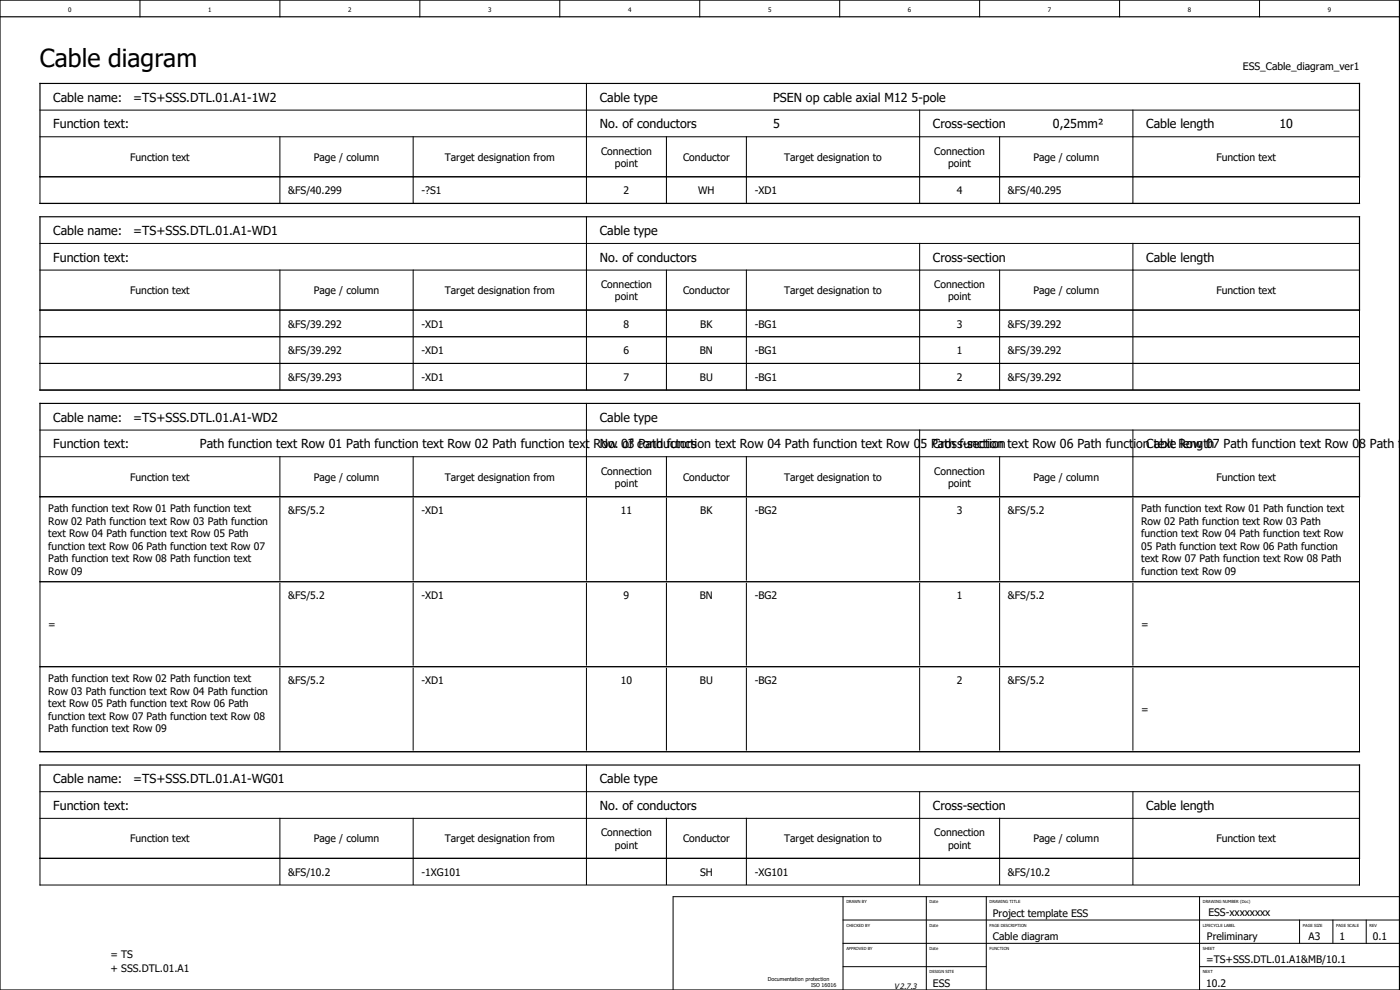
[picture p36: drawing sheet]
<svg xmlns="http://www.w3.org/2000/svg" width="420mm" height="297mm" viewBox="0 0 420 297" stroke-linecap="round" stroke-linejoin="round" font-family="sans-serif">
<defs><g id="words">
<text font-size="7.5" x="12" y="20">Cable diagram</text>
<g font-size="3.7">
<text x="16" y="30.5">Cable name:</text>
<text x="40" y="30.5">=TS+SSS.DTL.01.A1-1W2</text>
<text x="180" y="30.5">Cable type</text>
<text x="232" y="30.5">PSEN op cable axial M12 5-pole</text>
<text x="16" y="38.5">Function text:</text>
<text x="180" y="38.5">No. of conductors</text>
<text x="232" y="38.5">5</text>
<text x="280" y="38.5">Cross-section</text>
<text x="316" y="38.5">0,25mm²</text>
<text x="344" y="38.5">Cable length</text>
<text x="384" y="38.5">10</text>
<text x="16" y="70.5">Cable name:</text>
<text x="40" y="70.5">=TS+SSS.DTL.01.A1-WD1</text>
<text x="180" y="70.5">Cable type</text>
<text x="16" y="78.5">Function text:</text>
<text x="180" y="78.5">No. of conductors</text>
<text x="280" y="78.5">Cross-section</text>
<text x="344" y="78.5">Cable length</text>
<text x="16" y="126.5">Cable name:</text>
<text x="40" y="126.5">=TS+SSS.DTL.01.A1-WD2</text>
<text x="180" y="126.5">Cable type</text>
<text x="16" y="134.5">Function text:</text>
<text x="60" y="134.5">Path function text Row 01 Path function text Row 02 Path function text Row 03 Path function text Row 04 Path function text Row 05 Path function text Row 06 Path function text Row 07 Path function text Row 08 Path fu</text>
<text x="180" y="134.5">No. of conductors</text>
<text x="280" y="134.5">Cross-section</text>
<text x="344" y="134.5">Cable length</text>
<text x="16" y="235">Cable name:</text>
<text x="40" y="235">=TS+SSS.DTL.01.A1-WG01</text>
<text x="180" y="235">Cable type</text>
<text x="16" y="243">Function text:</text>
<text x="180" y="243">No. of conductors</text>
<text x="280" y="243">Cross-section</text>
<text x="344" y="243">Cable length</text>
</g>
<g font-size="3.1">
<text x="373" y="21">ESS_Cable_diagram_ver1</text>
<text x="180.4" y="46.4">Connection</text>
<text x="280.4" y="46.4">Connection</text>
<text x="39.1" y="48.3">Function text</text>
<text x="94.1" y="48.3">Page / column</text>
<text x="133.5" y="48.3">Target designation from</text>
<text x="184.6" y="50.1">point</text>
<text x="205" y="48.3">Conductor</text>
<text x="235.3" y="48.3">Target designation to</text>
<text x="284.6" y="50.1">point</text>
<text x="310.1" y="48.3">Page / column</text>
<text x="365.1" y="48.3">Function text</text>
<text x="86.5" y="58.3">&amp;FS/40.299</text>
<text x="126.5" y="58.3">-?S1</text>
<text x="187.2" y="58.3">2</text>
<text x="209.6" y="58.3">WH</text>
<text x="226.5" y="58.3">-XD1</text>
<text x="287.2" y="58.3">4</text>
<text x="302.5" y="58.3">&amp;FS/40.295</text>
<text x="39.1" y="88.3">Function text</text>
<text x="94.1" y="88.3">Page / column</text>
<text x="133.5" y="88.3">Target designation from</text>
<text x="180.4" y="86.4">Connection</text>
<text x="205" y="88.3">Conductor</text>
<text x="235.3" y="88.3">Target designation to</text>
<text x="280.4" y="86.4">Connection</text>
<text x="310.1" y="88.3">Page / column</text>
<text x="365.1" y="88.3">Function text</text>
<text x="184.6" y="90.1">point</text>
<text x="284.6" y="90.1">point</text>
<text x="86.5" y="98.3">&amp;FS/39.292</text>
<text x="126.5" y="98.3">-XD1</text>
<text x="187.2" y="98.3">8</text>
<text x="210.2" y="98.3">BK</text>
<text x="226.5" y="98.3">-BG1</text>
<text x="287.2" y="98.3">3</text>
<text x="302.5" y="98.3">&amp;FS/39.292</text>
<text x="86.5" y="106.3">&amp;FS/39.292</text>
<text x="126.5" y="106.3">-XD1</text>
<text x="187.2" y="106.3">6</text>
<text x="210" y="106.3">BN</text>
<text x="226.5" y="106.3">-BG1</text>
<text x="287.2" y="106.3">1</text>
<text x="302.5" y="106.3">&amp;FS/39.292</text>
<text x="86.5" y="114.3">&amp;FS/39.293</text>
<text x="126.5" y="114.3">-XD1</text>
<text x="187.2" y="114.3">7</text>
<text x="210.1" y="114.3">BU</text>
<text x="226.5" y="114.3">-BG1</text>
<text x="287.2" y="114.3">2</text>
<text x="302.5" y="114.3">&amp;FS/39.292</text>
<text x="180.4" y="142.4">Connection</text>
<text x="280.4" y="142.4">Connection</text>
<text x="39.1" y="144.3">Function text</text>
<text x="94.1" y="144.3">Page / column</text>
<text x="133.5" y="144.3">Target designation from</text>
<text x="184.6" y="146.1">point</text>
<text x="205" y="144.3">Conductor</text>
<text x="235.3" y="144.3">Target designation to</text>
<text x="284.6" y="146.1">point</text>
<text x="310.1" y="144.3">Page / column</text>
<text x="365.1" y="144.3">Function text</text>
<text x="14.5" y="153.6">Path function text Row 01 Path function text</text>
<text x="86.5" y="154.3">&amp;FS/5.2</text>
<text x="126.5" y="154.3">-XD1</text>
<text x="186.3" y="154.3">11</text>
<text x="210.2" y="154.3">BK</text>
<text x="226.5" y="154.3">-BG2</text>
<text x="287.2" y="154.3">3</text>
<text x="302.5" y="154.3">&amp;FS/5.2</text>
<text x="342.5" y="153.6">Path function text Row 01 Path function text</text>
<text x="14.5" y="157.4">Row 02 Path function text Row 03 Path function</text>
<text x="14.5" y="161.1">text Row 04 Path function text Row 05 Path</text>
<text x="342.5" y="157.4">Row 02 Path function text Row 03 Path</text>
<text x="342.5" y="161.1">function text Row 04 Path function text Row</text>
<text x="14.5" y="164.9">function text Row 06 Path function text Row 07</text>
<text x="342.5" y="164.9">05 Path function text Row 06 Path function</text>
<text x="14.5" y="168.6">Path function text Row 08 Path function text</text>
<text x="14.5" y="172.4">Row 09</text>
<text x="342.5" y="168.6">text Row 07 Path function text Row 08 Path</text>
<text x="342.5" y="172.4">function text Row 09</text>
<text x="86.5" y="179.8">&amp;FS/5.2</text>
<text x="126.5" y="179.8">-XD1</text>
<text x="187.2" y="179.8">9</text>
<text x="210" y="179.8">BN</text>
<text x="226.5" y="179.8">-BG2</text>
<text x="287.2" y="179.8">1</text>
<text x="302.5" y="179.8">&amp;FS/5.2</text>
<text x="14.5" y="188.5">=</text>
<text x="342.5" y="188.5">=</text>
<text x="14.5" y="204.6">Path function text Row 02 Path function text</text>
<text x="14.5" y="208.4">Row 03 Path function text Row 04 Path function</text>
<text x="86.5" y="205.3">&amp;FS/5.2</text>
<text x="126.5" y="205.3">-XD1</text>
<text x="186.3" y="205.3">10</text>
<text x="210.1" y="205.3">BU</text>
<text x="226.5" y="205.3">-BG2</text>
<text x="287.2" y="205.3">2</text>
<text x="302.5" y="205.3">&amp;FS/5.2</text>
<text x="14.5" y="212.1">text Row 05 Path function text Row 06 Path</text>
<text x="14.5" y="215.9">function text Row 07 Path function text Row 08</text>
<text x="342.5" y="214">=</text>
<text x="14.5" y="219.6">Path function text Row 09</text>
<text x="180.4" y="250.9">Connection</text>
<text x="280.4" y="250.9">Connection</text>
<text x="39.1" y="252.8">Function text</text>
<text x="94.1" y="252.8">Page / column</text>
<text x="133.5" y="252.8">Target designation from</text>
<text x="184.6" y="254.6">point</text>
<text x="205" y="252.8">Conductor</text>
<text x="235.3" y="252.8">Target designation to</text>
<text x="284.6" y="254.6">point</text>
<text x="310.1" y="252.8">Page / column</text>
<text x="365.1" y="252.8">Function text</text>
<text x="86.5" y="262.8">&amp;FS/10.2</text>
<text x="126.5" y="262.8">-1XG101</text>
<text x="210.1" y="262.8">SH</text>
<text x="226.5" y="262.8">-XG101</text>
<text x="302.5" y="262.8">&amp;FS/10.2</text>
<text x="298" y="275">Project template ESS</text>
<text x="362.6" y="274.9">ESS-xxxxxxxx</text>
<text x="392.7" y="281.9">A3</text>
<text x="33.1" y="287.5">= TS</text>
<text x="298" y="282">Cable diagram</text>
<text x="362.2" y="282">Preliminary</text>
<text x="402" y="282">1</text>
<text x="412" y="282">0.1</text>
<text x="33.1" y="291.5">+ SSS.DTL.01.A1</text>
<text x="362" y="289">=TS+SSS.DTL.01.A1&amp;MB/10.1</text>
<text x="280" y="296">ESS</text>
<text x="362" y="296">10.2</text>
</g>
<text font-size="2.3" x="268.4" y="296.8">V2.7.3</text>
<g font-size="1.9">
<text x="20.5" y="3.7">0</text>
<text x="62.5" y="3.7">1</text>
<text x="104.5" y="3.7">2</text>
<text x="146.5" y="3.7">3</text>
<text x="188.5" y="3.7">4</text>
<text x="230.5" y="3.7">5</text>
<text x="272.5" y="3.7">6</text>
<text x="314.5" y="3.7">7</text>
<text x="356.5" y="3.7">8</text>
<text x="398.5" y="3.7">9</text>
</g>
<g font-size="1.6">
<text x="230.4" y="294.3">Documentation protection</text>
<text x="243.4" y="296.3">ISO 16016</text>
</g>
<g font-size="1.2">
<text x="254" y="271">DRAWN BY</text>
<text x="279" y="271">Date</text>
<text x="297" y="271">DRAWING TITLE</text>
<text x="361" y="271">DRAWING NUMBER (Doc)</text>
<text x="254" y="278">CHECKED BY</text>
<text x="279" y="278">Date</text>
<text x="297" y="278">PAGE DESCRIPTION</text>
<text x="361" y="278">LIFECYCLE LABEL</text>
<text x="391" y="278">PAGE SIZE</text>
<text x="401" y="278">PAGE SCALE</text>
<text x="411" y="278">REV</text>
<text x="254" y="285">APPROVED BY</text>
<text x="279" y="285">Date</text>
<text x="297" y="285">FUNCTION</text>
<text x="361" y="285">SHEET</text>
<text x="279" y="292">DESIGN SITE</text>
<text x="361" y="292">NEXT</text>
</g>
</g></defs>
<g fill="none" stroke="#000" stroke-width=".3">
<path d="M42 0v5M84 0v5M126 0v5M168 0v5M210 0v5M252 0v5M294 0v5M336 0v5M378 0v5M12 33h396M176 25v28M276 33v20"/>
<path d="M340 33v20M12 41h396M12 53h396v8h-396zM84 41v12M84 53.2v7.7M124 41v12M124 53.2v7.7M176 53.2v7.7M200 41v12M200 53.2v7.7M224 41v12M224 53.2v7.7"/>
<path d="M276 53.2v7.7M300 41v12M300 53.2v7.7M340 53.2v7.7M12 73h396M176 65v28M276 73v20M340 73v20M12 93h396v24h-396zM12 81h396M84 81v12M84 93.2v7.7"/>
<path d="M124 81v12M124 93.2v7.7M176 93.2v7.7M200 81v12M200 93.2v7.7M224 81v12M224 93.2v7.7M276 93.2v7.7M300 81v12M300 93.2v7.7M340 93.2v7.7M12 101h396"/>
<path d="M12 109h396M84 101.2v7.7M84 109.2v7.7M124 101.2v7.7M124 109.2v7.7M176 101.2v7.7M176 109.2v7.7M200 101.2v7.7M200 109.2v7.7M224 101.2v7.7M224 109.2v7.7M276 101.2v7.7"/>
<path d="M276 109.2v7.7M300 101.2v7.7M300 109.2v7.7M340 101.2v7.7M340 109.2v7.7M12 129h396M12 137h396M84 137v12M124 137v12M176 121v28M200 137v12M224 137v12"/>
<path d="M276 129v20M300 137v12M340 129v20M12 149h396v76.5h-396zM84 149.5v24.6M124 149.5v24.6M176 149.5v24.6M200 149.5v24.6M224 149.5v24.6M276 149.5v24.6M300 149.5v24.6M340 149.5v24.6"/>
<path d="M12 174.5h396M84 175v24.6M124 175v24.6M176 175v24.6M200 175v24.6M224 175v24.6M276 175v24.6M300 175v24.6M340 175v24.6M12 200h396M84 200.5v24.6M124 200.5v24.6"/>
<path d="M176 200.5v24.6M200 200.5v24.6M224 200.5v24.6M276 200.5v24.6M300 200.5v24.6M340 200.5v24.6M12 237.5h396M176 229.5v28M276 237.5v20M340 237.5v20M12 257.5h396v8h-396zM12 245.5h396"/>
<path d="M84 245.5v12M84 257.7v7.7M124 245.5v12M124 257.7v7.7M176 257.7v7.7M200 245.5v12M200 257.7v7.7M224 245.5v12M224 257.7v7.7M276 257.7v7.7M300 245.5v12M300 257.7v7.7"/>
<path d="M340 257.7v7.7M253 276h167M253 269v28M278 269v28M296 269v28M360 269v28M390 276v7M400 276v7M410 276v7M420 269h-218v28M253 283h167M253 290h43"/>
<path d="M360 290h60"/>
</g>
<path d="M0 5h420M0 0h420v297h-420zM12 25h396v28h-396zM12 65h396v28h-396zM12 61h396M12 117h396M12 121h396v28h-396zM12 229.5h396v28h-396zM12 225.5h396" fill="none" stroke="#000" stroke-width=".35"/>
<use href="#words"/>
</svg>
